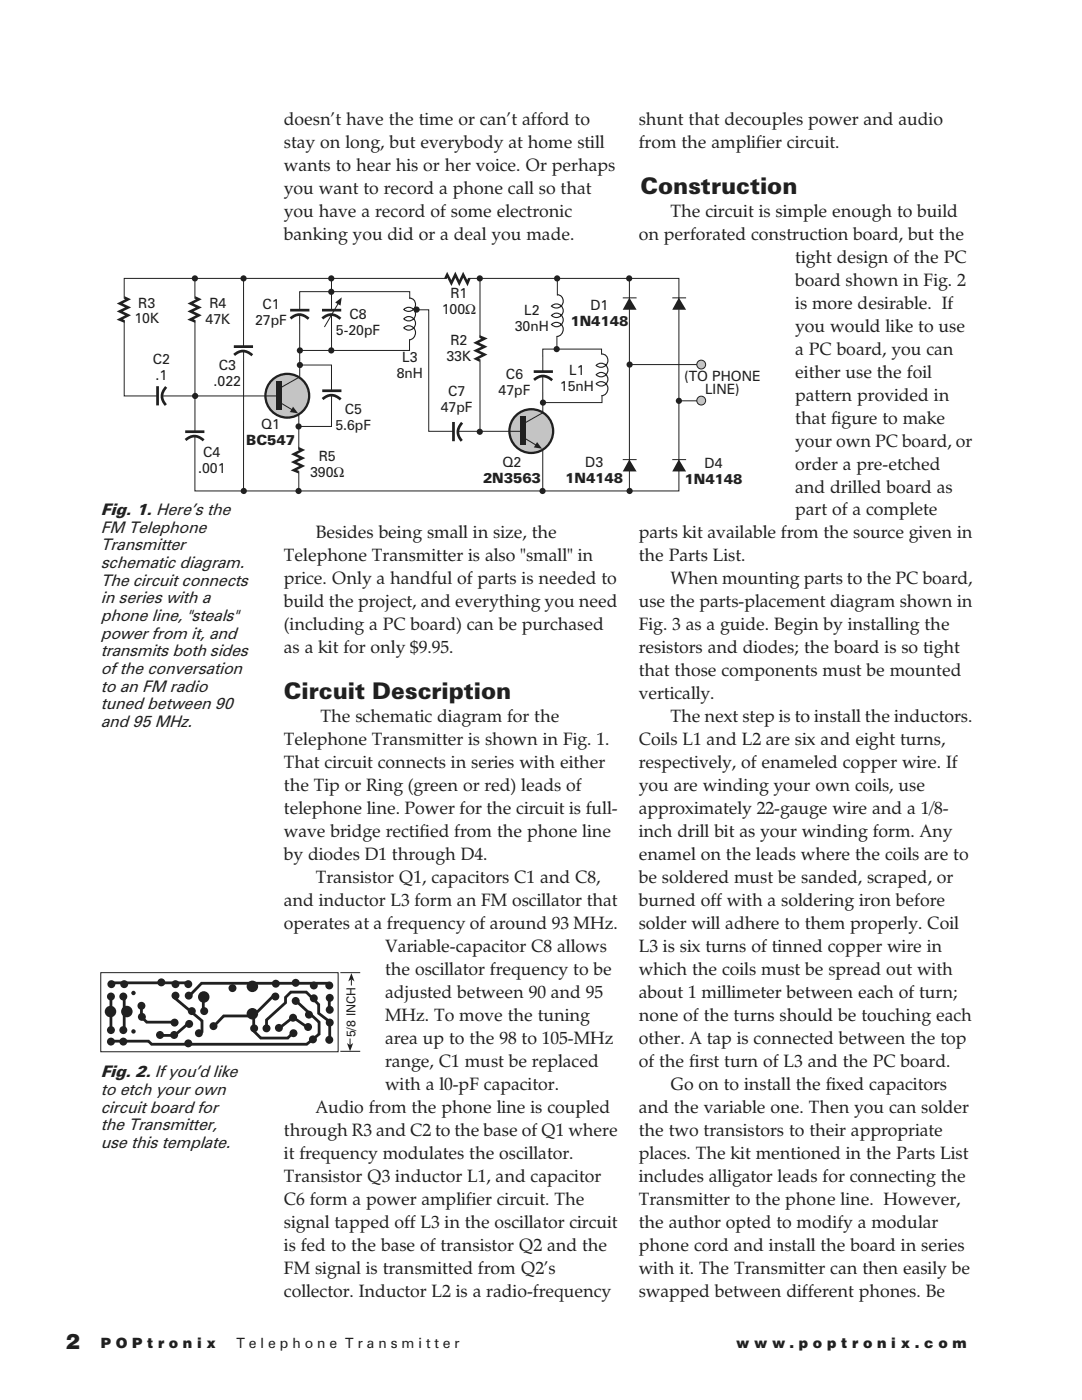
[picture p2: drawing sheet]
<svg xmlns="http://www.w3.org/2000/svg" width="216mm" height="279mm" viewBox="0 0 216 279" stroke-linecap="round" stroke-linejoin="round" font-family="sans-serif">
<defs><g id="words">
<g font-size="4.6" fill="#231f20">
<text x="127.8" y="38.7">Construction</text>
<text x="56.7" y="139.6">Circuit Description</text>
</g>
<text font-size="4.2" fill="#231f20" x="13.1" y="269.2">2</text>
<g font-size="3.5" fill="#231f20">
<text x="56.7" y="24.9">doesn't have the time or can't afford to</text>
<text x="56.7" y="29.5">stay on long, but everybody at home still</text>
<text x="127.5" y="24.9">shunt that decouples power and audio</text>
<text x="127.5" y="29.5">from the amplifier circuit.</text>
<text x="56.7" y="34.1">wants to hear his or her voice. Or perhaps</text>
<text x="56.7" y="38.7">you want to record a phone call so that</text>
<text x="56.7" y="43.3">you have a record of some electronic</text>
<text x="56.7" y="47.8">banking you did or a deal you made.</text>
<text x="127.5" y="47.8">on perforated construction board, but the</text>
<text x="133.8" y="43.3">The circuit is simple enough to build</text>
<text x="158.7" y="52.4">tight design of the PC</text>
<text x="158.7" y="57">board shown in Fig. 2</text>
<text x="158.7" y="61.6">is more desirable. If</text>
<text x="158.7" y="66.2">you would like to use</text>
<text x="158.7" y="70.8">a PC board, you can</text>
<text x="158.7" y="75.4">either use the foil</text>
<text x="158.7" y="79.9">pattern provided in</text>
<text x="158.7" y="84.5">that figure to make</text>
<text x="158.7" y="89.1">your own PC board, or</text>
<text x="158.7" y="93.7">order a pre-etched</text>
<text x="158.7" y="98.3">and drilled board as</text>
<text x="63" y="107.5">Besides being small in size, the</text>
<text x="127.5" y="107.5">parts kit available from the source given in</text>
<text x="158.7" y="102.9">part of a complete</text>
<text x="56.7" y="112">Telephone Transmitter is also &quot;small&quot; in</text>
<text x="127.5" y="112">the Parts List.</text>
<text x="56.7" y="116.6">price. Only a handful of parts is needed to</text>
<text x="133.8" y="116.6">When mounting parts to the PC board,</text>
<text x="56.7" y="121.2">build the project, and everything you need</text>
<text x="56.7" y="125.8">(including a PC board) can be purchased</text>
<text x="127.5" y="121.2">use the parts-placement diagram shown in</text>
<text x="127.5" y="125.8">Fig. 3 as a guide. Begin by installing the</text>
<text x="56.7" y="130.4">as a kit for only $9.95.</text>
<text x="127.5" y="130.4">resistors and diodes; the board is so tight</text>
<text x="127.5" y="135">that those components must be mounted</text>
<text x="127.5" y="139.6">vertically.</text>
<text x="56.7" y="148.7">Telephone Transmitter is shown in Fig. 1.</text>
<text x="64" y="144.2">The schematic diagram for the</text>
<text x="127.5" y="148.7">Coils L1 and L2 are six and eight turns,</text>
<text x="133.8" y="144.2">The next step is to install the inductors.</text>
<text x="56.7" y="153.3">That circuit connects in series with either</text>
<text x="127.5" y="153.3">respectively, of enameled copper wire. If</text>
<text x="56.7" y="157.9">the Tip or Ring (green or red) leads of</text>
<text x="127.5" y="157.9">you are winding your own coils, use</text>
<text x="56.7" y="162.5">telephone line. Power for the circuit is full-</text>
<text x="56.7" y="167.1">wave bridge rectified from the phone line</text>
<text x="127.5" y="162.5">approximately 22-gauge wire and a 1/8-</text>
<text x="127.5" y="167.1">inch drill bit as your winding form. Any</text>
<text x="56.7" y="171.7">by diodes D1 through D4.</text>
<text x="127.5" y="171.7">enamel on the leads where the coils are to</text>
<text x="63" y="176.3">Transistor Q1, capacitors C1 and C8,</text>
<text x="127.5" y="176.3">be soldered must be sanded, scraped, or</text>
<text x="56.7" y="180.8">and inductor L3 form an FM oscillator that</text>
<text x="56.7" y="185.4">operates at a frequency of around 93 MHz.</text>
<text x="127.5" y="180.8">burned off with a soldering iron before</text>
<text x="127.5" y="185.4">solder will adhere to them properly. Coil</text>
<text x="76.8" y="190">Variable-capacitor C8 allows</text>
<text x="127.5" y="190">L3 is six turns of tinned copper wire in</text>
<text x="76.8" y="194.6">the oscillator frequency to be</text>
<text x="127.5" y="194.6">which the coils must be spread out with</text>
<text x="76.8" y="199.2">adjusted between 90 and 95</text>
<text x="76.8" y="203.8">MHz. To move the tuning</text>
<text x="127.5" y="199.2">about 1 millimeter between each of turn;</text>
<text x="127.5" y="203.8">none of the turns should be touching each</text>
<text x="76.8" y="208.4">area up to the 98 to 105-MHz</text>
<text x="127.5" y="208.4">other. A tap is connected between the top</text>
<text x="76.8" y="212.9">range, C1 must be replaced</text>
<text x="127.5" y="212.9">of the first turn of L3 and the PC board.</text>
<text x="76.8" y="217.5">with a l0-pF capacitor.</text>
<text x="133.8" y="217.5">Go on to install the fixed capacitors</text>
<text x="56.7" y="226.7">through R3 and C2 to the base of Q1 where</text>
<text x="63" y="222.1">Audio from the phone line is coupled</text>
<text x="127.5" y="222.1">and the variable one. Then you can solder</text>
<text x="127.5" y="226.7">the two transistors to their appropriate</text>
<text x="56.7" y="231.3">it frequency modulates the oscillator.</text>
<text x="127.5" y="231.3">places. The kit mentioned in the Parts List</text>
<text x="56.7" y="235.9">Transistor Q3 inductor L1, and capacitor</text>
<text x="127.5" y="235.9">includes alligator leads for connecting the</text>
<text x="56.7" y="240.5">C6 form a power amplifier circuit. The</text>
<text x="56.7" y="245">signal tapped off L3 in the oscillator circuit</text>
<text x="127.5" y="240.5">Transmitter to the phone line. However,</text>
<text x="127.5" y="245">the author opted to modify a modular</text>
<text x="56.7" y="249.6">is fed to the base of transistor Q2 and the</text>
<text x="127.5" y="249.6">phone cord and install the board in series</text>
<text x="56.7" y="254.2">FM signal is transmitted from Q2's</text>
<text x="127.5" y="254.2">with it. The Transmitter can then easily be</text>
<text x="56.7" y="258.8">collector. Inductor L2 is a radio-frequency</text>
<text x="127.5" y="258.8">swapped between different phones. Be</text>
</g>
<g font-size="3.2" fill="#231f20">
<text x="20.1" y="102.8">Fig. 1. Here's the</text>
<text x="20.1" y="106.3">FM Telephone</text>
<text x="20.1" y="109.8">Transmitter</text>
<text x="20.1" y="113.4">schematic diagram.</text>
<text x="20.1" y="116.9">The circuit connects</text>
<text x="20.1" y="120.4">in series with a</text>
<text x="20.1" y="123.9">phone line, &quot;steals&quot;</text>
<text x="20.1" y="127.5">power from it, and</text>
<text x="20.1" y="131">transmits both sides</text>
<text x="20.1" y="134.5">of the conversation</text>
<text x="20.1" y="138.1">to an FM radio</text>
<text x="20.1" y="141.6">tuned between 90</text>
<text x="20.1" y="145.1">and 95 MHz.</text>
<text x="20.1" y="215">Fig. 2. If you'd like</text>
<text x="20.1" y="218.5">to etch your own</text>
<text x="20.1" y="222">circuit board for</text>
<text x="20.1" y="225.6">the Transmitter,</text>
<text x="20.1" y="229.1">use this template.</text>
</g>
<g font-size="2.8" fill="#231f20">
<text x="89.9" y="59.4">R1</text>
<text x="26.8" y="64.6">10K</text>
<text x="27.6" y="61.4">R3</text>
<text x="41" y="64.6">47K</text>
<text x="41.8" y="61.5">R4</text>
<text x="50.9" y="64.8">27pF</text>
<text x="52.4" y="61.6">C1</text>
<text x="69.8" y="63.7">C8</text>
<text x="88.1" y="62.6">100Ω</text>
<text x="102.7" y="66">30nH</text>
<text x="104.6" y="62.8">L2</text>
<text x="113.8" y="65.1">1N4148</text>
<text x="117.8" y="61.9">D1</text>
<text x="67" y="66.9">5-20pF</text>
<text x="89.1" y="72">33K</text>
<text x="89.9" y="68.8">R2</text>
<text x="30.5" y="72.7">C2</text>
<text x="31" y="75.8">.1</text>
<text x="42.6" y="77.1">.022</text>
<text x="43.6" y="73.9">C3</text>
<text x="79.2" y="75.5">8nH</text>
<text x="80.2" y="72.3">L3</text>
<text x="101" y="75.7">C6</text>
<text x="111.7" y="78">15nH</text>
<text x="113.6" y="74.8">L1</text>
<text x="136.5" y="76.1">(TO PHONE</text>
<text x="68.8" y="82.6">C5</text>
<text x="87.9" y="82.3">47pF</text>
<text x="89.4" y="79.1">C7</text>
<text x="99.5" y="78.9">47pF</text>
<text x="140.7" y="78.6">LINE)</text>
<text x="49.1" y="88.7">BC547</text>
<text x="52.1" y="85.6">Q1</text>
<text x="66.9" y="85.8">5.6pF</text>
<text x="39.5" y="94.4">.001</text>
<text x="40.6" y="91.2">C4</text>
<text x="61.9" y="95.2">390Ω</text>
<text x="63.6" y="92">R5</text>
<text x="100.3" y="93.2">Q2</text>
<text x="116.8" y="93.1">D3</text>
<text x="140.6" y="93.5">D4</text>
<text x="96.4" y="96.4">2N3563</text>
<text x="112.8" y="96.3">1N4148</text>
<text x="136.6" y="96.7">1N4148</text>
<text x="20.1" y="269.1">P O P t r o n i x</text>
<text x="47.2" y="269.1">T e l e p h o n e T r a n s m i t t e r</text>
<text x="146.9" y="269.1">w w w . p o p t r o n i x . c o m</text>
</g>
<text font-size="2.5" fill="#231f20" x="71" y="207" transform="rotate(-90 71 207)">5/8 INCH</text>
</g></defs>
<circle cx="57.3" cy="79" r="4.4" fill="#c1c2c4" stroke="#231f20" stroke-width=".46"/>
<path d="M55.1 76.1h1.2v5.6h-1.2z" fill="#231f20"/>
<path d="M59.7 75.3l-3.7 2M56 80.4l2.3 1.4" fill="none" stroke="#231f20" stroke-width=".2"/>
<path d="M58.5 81.2l1 1.3-1.7-.3z" fill-rule="evenodd" fill="#231f20"/>
<circle cx="106" cy="86" r="4.4" fill="#c1c2c4" stroke="#231f20" stroke-width=".46"/>
<path d="M95.8 55.5v30.7M111.2 55.6v3.4M125.6 55.5v42.5M81.7 67.8v2.1h-21.9M111.1 67.1v2.6M120.1 78.8v1.5h-11.8M125.5 72.8h13.9M135.4 80h3.9M59.6 82.8v15.2M108.3 89.6v8.4" fill="none" stroke="#231f20" stroke-width=".2"/>
<path d="M125.6 59.4l1.4 2.4h-2.7z" fill="#231f20"/>
<path d="M124.3 59.4h2.7" fill="none" stroke="#231f20" stroke-width=".2"/>
<path d="M135.5 59.4l1.4 2.4h-2.8z" fill="#231f20"/>
<path d="M134.1 59.4h2.8" fill="none" stroke="#231f20" stroke-width=".2"/>
<g fill="#c1c2c4" stroke="#231f20" stroke-width=".2">
<circle cx="139.9" cy="72.8" r=".88"/>
<circle cx="139.9" cy="79.9" r=".88"/>
</g>
<g fill="#231f20">
<circle cx="125.6" cy="72.8" r=".62"/>
<circle cx="135.5" cy="80" r=".62"/>
</g>
<path d="M120.1 70.7a1.34 1.34 0 0 1 1 1.9 1.34 1.34 0 0 1-2.1 .3 1.36 1.36 0 0 1 1.9 0 1.36 1.36 0 0 1 0 1.9 1.36 1.36 0 0 1-1.9 0 1.34 1.34 0 0 1 1.9-.1 1.34 1.34 0 0 1 0 2 1.34 1.34 0 0 1-1.9-.1 1.39 1.39 0 0 1 2.2 .4 1.39 1.39 0 0 1-1.2 2" fill="none" stroke="#231f20" stroke-width=".23"/>
<path d="M106.5 74.2h3.8M106.6 75.8a2.42 2.42 0 0 1 3.6 .1M90.5 84.2v3.9M92.2 84.4a2.43 2.43 0 0 0-.1 3.6" fill="none" stroke="#231f20" stroke-width=".54"/>
<path d="M83.3 61.8h2.2v24.3h4.9M108.3 75.1v7.2M120 70.8v-1.1h-11.7v4.5M91.3 86.1h12.7" fill="none" stroke="#231f20" stroke-width=".2"/>
<path d="M103.8 83.2h1.2v5.6h-1.2z" fill="#231f20"/>
<path d="M104.7 87.5l2.2 1.3M108.4 82.3l-3.7 2.1" fill="none" stroke="#231f20" stroke-width=".2"/>
<path d="M107.2 88.2l1 1.4-1.7-.3z" fill-rule="evenodd" fill="#231f20"/>
<g fill="#231f20">
<circle cx="125.6" cy="98" r=".62"/>
<circle cx="108.3" cy="98" r=".62"/>
<circle cx="95.7" cy="86.2" r=".62"/>
<circle cx="108.3" cy="80.3" r=".62"/>
<circle cx="111.1" cy="69.7" r=".62"/>
<circle cx="111.2" cy="55.6" r=".62"/>
<circle cx="125.5" cy="55.6" r=".62"/>
<circle cx="95.7" cy="55.6" r=".62"/>
<circle cx="66.1" cy="55.6" r=".62"/>
<circle cx="66.1" cy="69.9" r=".62"/>
<circle cx="59.8" cy="69.9" r=".62"/>
<circle cx="59.6" cy="85.1" r=".62"/>
<circle cx="59.6" cy="98" r=".62"/>
<circle cx="59.8" cy="72.8" r=".62"/>
</g>
<path d="M57.9 61.9h3.8M58 63.6a2.42 2.42 0 0 1 3.6 0M64.3 61.9h3.8M64.3 63.6a2.42 2.42 0 0 1 3.6 0" fill="none" stroke="#231f20" stroke-width=".54"/>
<path d="M67.5 60.6l-2.8 4.7" fill="none" stroke="#231f20" stroke-width=".2"/>
<path d="M66.9 60.4l1.3-1.1-.2 1.7z" fill-rule="evenodd" fill="#231f20"/>
<path d="M66.1 55.6l.1 6.3M81.8 59.6v-1.4h-22v3.7M59.8 62.8v12.4M66.1 62.8l.1 7.1" fill="none" stroke="#231f20" stroke-width=".2"/>
<circle cx="48.6" cy="55.6" r=".62" fill="#231f20"/>
<path d="M46.7 69.2h3.8M46.7 70.8a2.42 2.42 0 0 1 3.6 .1" fill="none" stroke="#231f20" stroke-width=".54"/>
<path d="M48.6 55.6v13.6M48.6 70v28" fill="none" stroke="#231f20" stroke-width=".2"/>
<circle cx="48.6" cy="98" r=".62" fill="#231f20"/>
<path d="M59 89.5l1.1 .5v4.2l-1.1-.5z" fill="#fff"/>
<path d="M58.1 90.7l1.6-.9-.1-.1v-.5l1.3 .6-1.7 .8 1.7 .8-1.6 .8 1.6 .8-1.6 .8 .3 .2v.5l-1.6-.6 1.7-.9-1.7-.8 1.7-.8z" fill="#231f20"/>
<path d="M31.4 77.1v3.8M33.2 77.2a2.43 2.43 0 0 0-.1 3.6M37 86.2h3.8M37 87.8a2.42 2.42 0 0 1 3.6 .1" fill="none" stroke="#231f20" stroke-width=".54"/>
<path d="M38.9 55.7v30.4M31.3 79h-6.5v-23.4h110.7v42.4h-96.6v-11M32.2 79h23.2" fill="none" stroke="#231f20" stroke-width=".2"/>
<path d="M38.3 59.4l1.1 .5v4.2l-1.1-.5z" fill="#fff"/>
<path d="M37.4 60.6l1.7-.9h-.2v-.6l1.4 .6-1.7 .9 1.7 .8-1.7 .7 1.7 .8-1.7 .8 .4 .2v.5l-1.6-.6 1.7-.9-1.7-.8 1.7-.7z" fill="#231f20"/>
<path d="M24.2 59.4l1.1 .5v4.2l-1.1-.5z" fill="#fff"/>
<path d="M23.3 60.6l1.7-.9h-.2v-.6l1.3 .6-1.6 .9 1.7 .8-1.7 .7 1.6 .8-1.6 .8 .4 .2v.5l-1.6-.6 1.7-.9-1.7-.8 1.6-.7z" fill="#231f20"/>
<path d="M64.3 78h3.8M64.4 79.6a2.42 2.42 0 0 1 3.6 .1" fill="none" stroke="#231f20" stroke-width=".54"/>
<path d="M59.7 72.8h6.4v5.2M66.2 78.9l-.1 6.2h-6.6" fill="none" stroke="#231f20" stroke-width=".2"/>
<path d="M89.4 55.1h4.2l-.5 1.1h-4.2z" fill="#fff"/>
<path d="M89.2 54.2l.9 1.7 .8-1.7 .7 1.7 .8-1.7 .8 1.7 .2-.4h.5l-.6 1.6-.9-1.7-.8 1.7-.7-1.7-.8 1.7-.9-1.7v.2h-.6z" fill="#231f20"/>
<path d="M95.3 67.2l1 .5v4.2l-1-.5z" fill="#fff"/>
<path d="M95.7 66.9l1.6 .6-1.7 .9 1.7 .8-1.7 .8 1.7 .8-1.7 .8 .1 .1v.5l-1.3-.6 1.7-.8-1.7-.8 1.7-.8-1.7-.8 1.6-.8-.3-.2z" fill="#231f20"/>
<path d="M81.7 59.5a1.34 1.34 0 0 1 1.1 1.9 1.34 1.34 0 0 1-2.2 .4 1.35 1.35 0 0 1 1.9-.1 1.35 1.35 0 0 1 0 2 1.35 1.35 0 0 1-1.9-.1 1.34 1.34 0 0 1 1.9 0 1.34 1.34 0 0 1 0 1.9 1.34 1.34 0 0 1-1.9-.1 1.39 1.39 0 0 1 2.2 .5 1.39 1.39 0 0 1-1.2 1.9" fill="none" stroke="#231f20" stroke-width=".23"/>
<circle cx="83.1" cy="61.8" r=".62" fill="#231f20"/>
<path d="M111.2 58.8a1.34 1.34 0 0 1 1 1.9 1.34 1.34 0 0 1-2.2 .4 1.35 1.35 0 0 1 2-.1 1.35 1.35 0 0 1 0 2 1.35 1.35 0 0 1-1.9 0 1.34 1.34 0 0 1 1.9-.1 1.34 1.34 0 0 1 0 1.9 1.34 1.34 0 0 1-2 0 1.39 1.39 0 0 1 2.3 .4 1.39 1.39 0 0 1-1.2 1.9" fill="none" stroke="#231f20" stroke-width=".23"/>
<path d="M125.6 91.7l1.4 2.4h-2.7z" fill="#231f20"/>
<path d="M124.3 91.7h2.7" fill="none" stroke="#231f20" stroke-width=".2"/>
<path d="M135.5 91.7l1.4 2.4h-2.8z" fill="#231f20"/>
<path d="M134.1 91.7h2.8" fill="none" stroke="#231f20" stroke-width=".2"/>
<g fill="#231f20">
<circle cx="38.9" cy="55.6" r=".62"/>
<circle cx="66.1" cy="58.2" r=".62"/>
<circle cx="38.9" cy="79" r=".62"/>
</g>
<path d="M20.1 194.1h47.4v15.8h-47.4z" fill="none" stroke="#231f20" stroke-width=".2"/>
<g fill="none" stroke="#231f20" stroke-width=".56">
<path d="M22.1 198.8v6.6M22.2 196.1h15.4M24.8 198.9v6.5M34.8 199.1l5.5 4.6v2.4M40.6 199.1v2.5M54.7 198.6l-4.2 4.2h-5.9l-1.9 2M59.2 199.8l4.5 4.2v2.4l-2.5 2h-30.9l-.7-.6h-7.5M65.4 196.2h-25.2l-2.5 2.6M28.2 200.6v2.3l1.1 1.1h5.4M37.6 204.3l-2.8 2.3h-2.8M50.6 202.7v3.1l1.4 1.4h5.4l.8-.8M53.2 204.9v-1.3l3.8-3.5v-1l1-1.1h3.1l2.5 2.5v1.7l2.2 1.7v3.3"/>
<path d="M61.1 204.9l-2.6-1.9-2.6 2.1"/>
</g>
<g fill="#231f20">
<circle cx="22.1" cy="198.9" r=".79"/>
<circle cx="22.1" cy="205.6" r=".79"/>
<circle cx="24.6" cy="198.9" r=".79"/>
<circle cx="24.6" cy="205.6" r=".79"/>
<circle cx="22.2" cy="196.4" r=".79"/>
<circle cx="24.8" cy="196.4" r=".79"/>
<circle cx="35" cy="196.4" r=".79"/>
<circle cx="37.6" cy="196.4" r=".79"/>
<circle cx="32.2" cy="196.1" r=".79"/>
<circle cx="35" cy="198.7" r=".79"/>
<circle cx="38.3" cy="201.8" r=".79"/>
<circle cx="39.7" cy="206.2" r=".79"/>
<circle cx="40.7" cy="201.8" r=".79"/>
<circle cx="37.7" cy="204.3" r=".79"/>
<circle cx="34.7" cy="206.6" r=".79"/>
<circle cx="31.9" cy="206.6" r=".79"/>
<circle cx="24.6" cy="207.9" r=".79"/>
<circle cx="22.1" cy="207.9" r=".79"/>
<circle cx="37.6" cy="208.2" r=".79"/>
<circle cx="46.4" cy="197.2" r=".79"/>
<circle cx="55" cy="196.3" r=".79"/>
<circle cx="59" cy="196.1" r=".79"/>
<circle cx="62.6" cy="196.7" r=".79"/>
<circle cx="65.7" cy="196.7" r=".79"/>
<circle cx="65.8" cy="199.1" r=".79"/>
<circle cx="65.8" cy="201.5" r=".79"/>
<circle cx="65.8" cy="204.1" r=".79"/>
<circle cx="65.7" cy="207.5" r=".79"/>
<circle cx="62.6" cy="199.2" r=".79"/>
<circle cx="59" cy="199.8" r=".79"/>
<circle cx="61.6" cy="202.5" r=".79"/>
<circle cx="62.4" cy="207.4" r=".79"/>
<circle cx="61.5" cy="205" r=".79"/>
<circle cx="58.5" cy="203.1" r=".79"/>
<circle cx="55.7" cy="205.1" r=".79"/>
<circle cx="53.2" cy="205.2" r=".79"/>
<circle cx="50.7" cy="205.2" r=".79"/>
<circle cx="42.6" cy="204.8" r=".79"/>
<circle cx="22" cy="201.9" r="1.15"/>
<circle cx="25.3" cy="201.9" r="1.15"/>
<circle cx="28.3" cy="202.9" r=".79"/>
<circle cx="28.2" cy="200.7" r=".79"/>
<circle cx="34.8" cy="204.1" r=".79"/>
<circle cx="50.4" cy="196.8" r="1.15"/>
<circle cx="50.4" cy="202.3" r="1.15"/>
<circle cx="54.9" cy="198.9" r=".79"/>
</g>
<path d="M65.7 199.1v2.5" fill="none" stroke="#231f20" stroke-width=".56"/>
<g fill="#231f20">
<circle cx="40.7" cy="199" r="1.15"/>
<circle cx="37.7" cy="198.7" r=".79"/>
<circle cx="58.6" cy="206.2" r=".79"/>
<circle cx="26.6" cy="198.2" r=".44"/>
<circle cx="26.6" cy="205.8" r=".44"/>
</g>
<path d="M67.9 194.1h4M70.1 195.4v1.3M67.9 209.8h4" fill="none" stroke="#231f20" stroke-width=".2"/>
<path d="M70.1 194.2l.6 1.7-.6-.5-.6 .5z" fill-rule="evenodd" fill="#231f20"/>
<path d="M69.8 207.3v1.3" fill="none" stroke="#231f20" stroke-width=".2"/>
<path d="M69.2 208.2l.6 .4 .7-.4-.7 1.6z" fill-rule="evenodd" fill="#231f20"/>
<use href="#words"/>
</svg>
